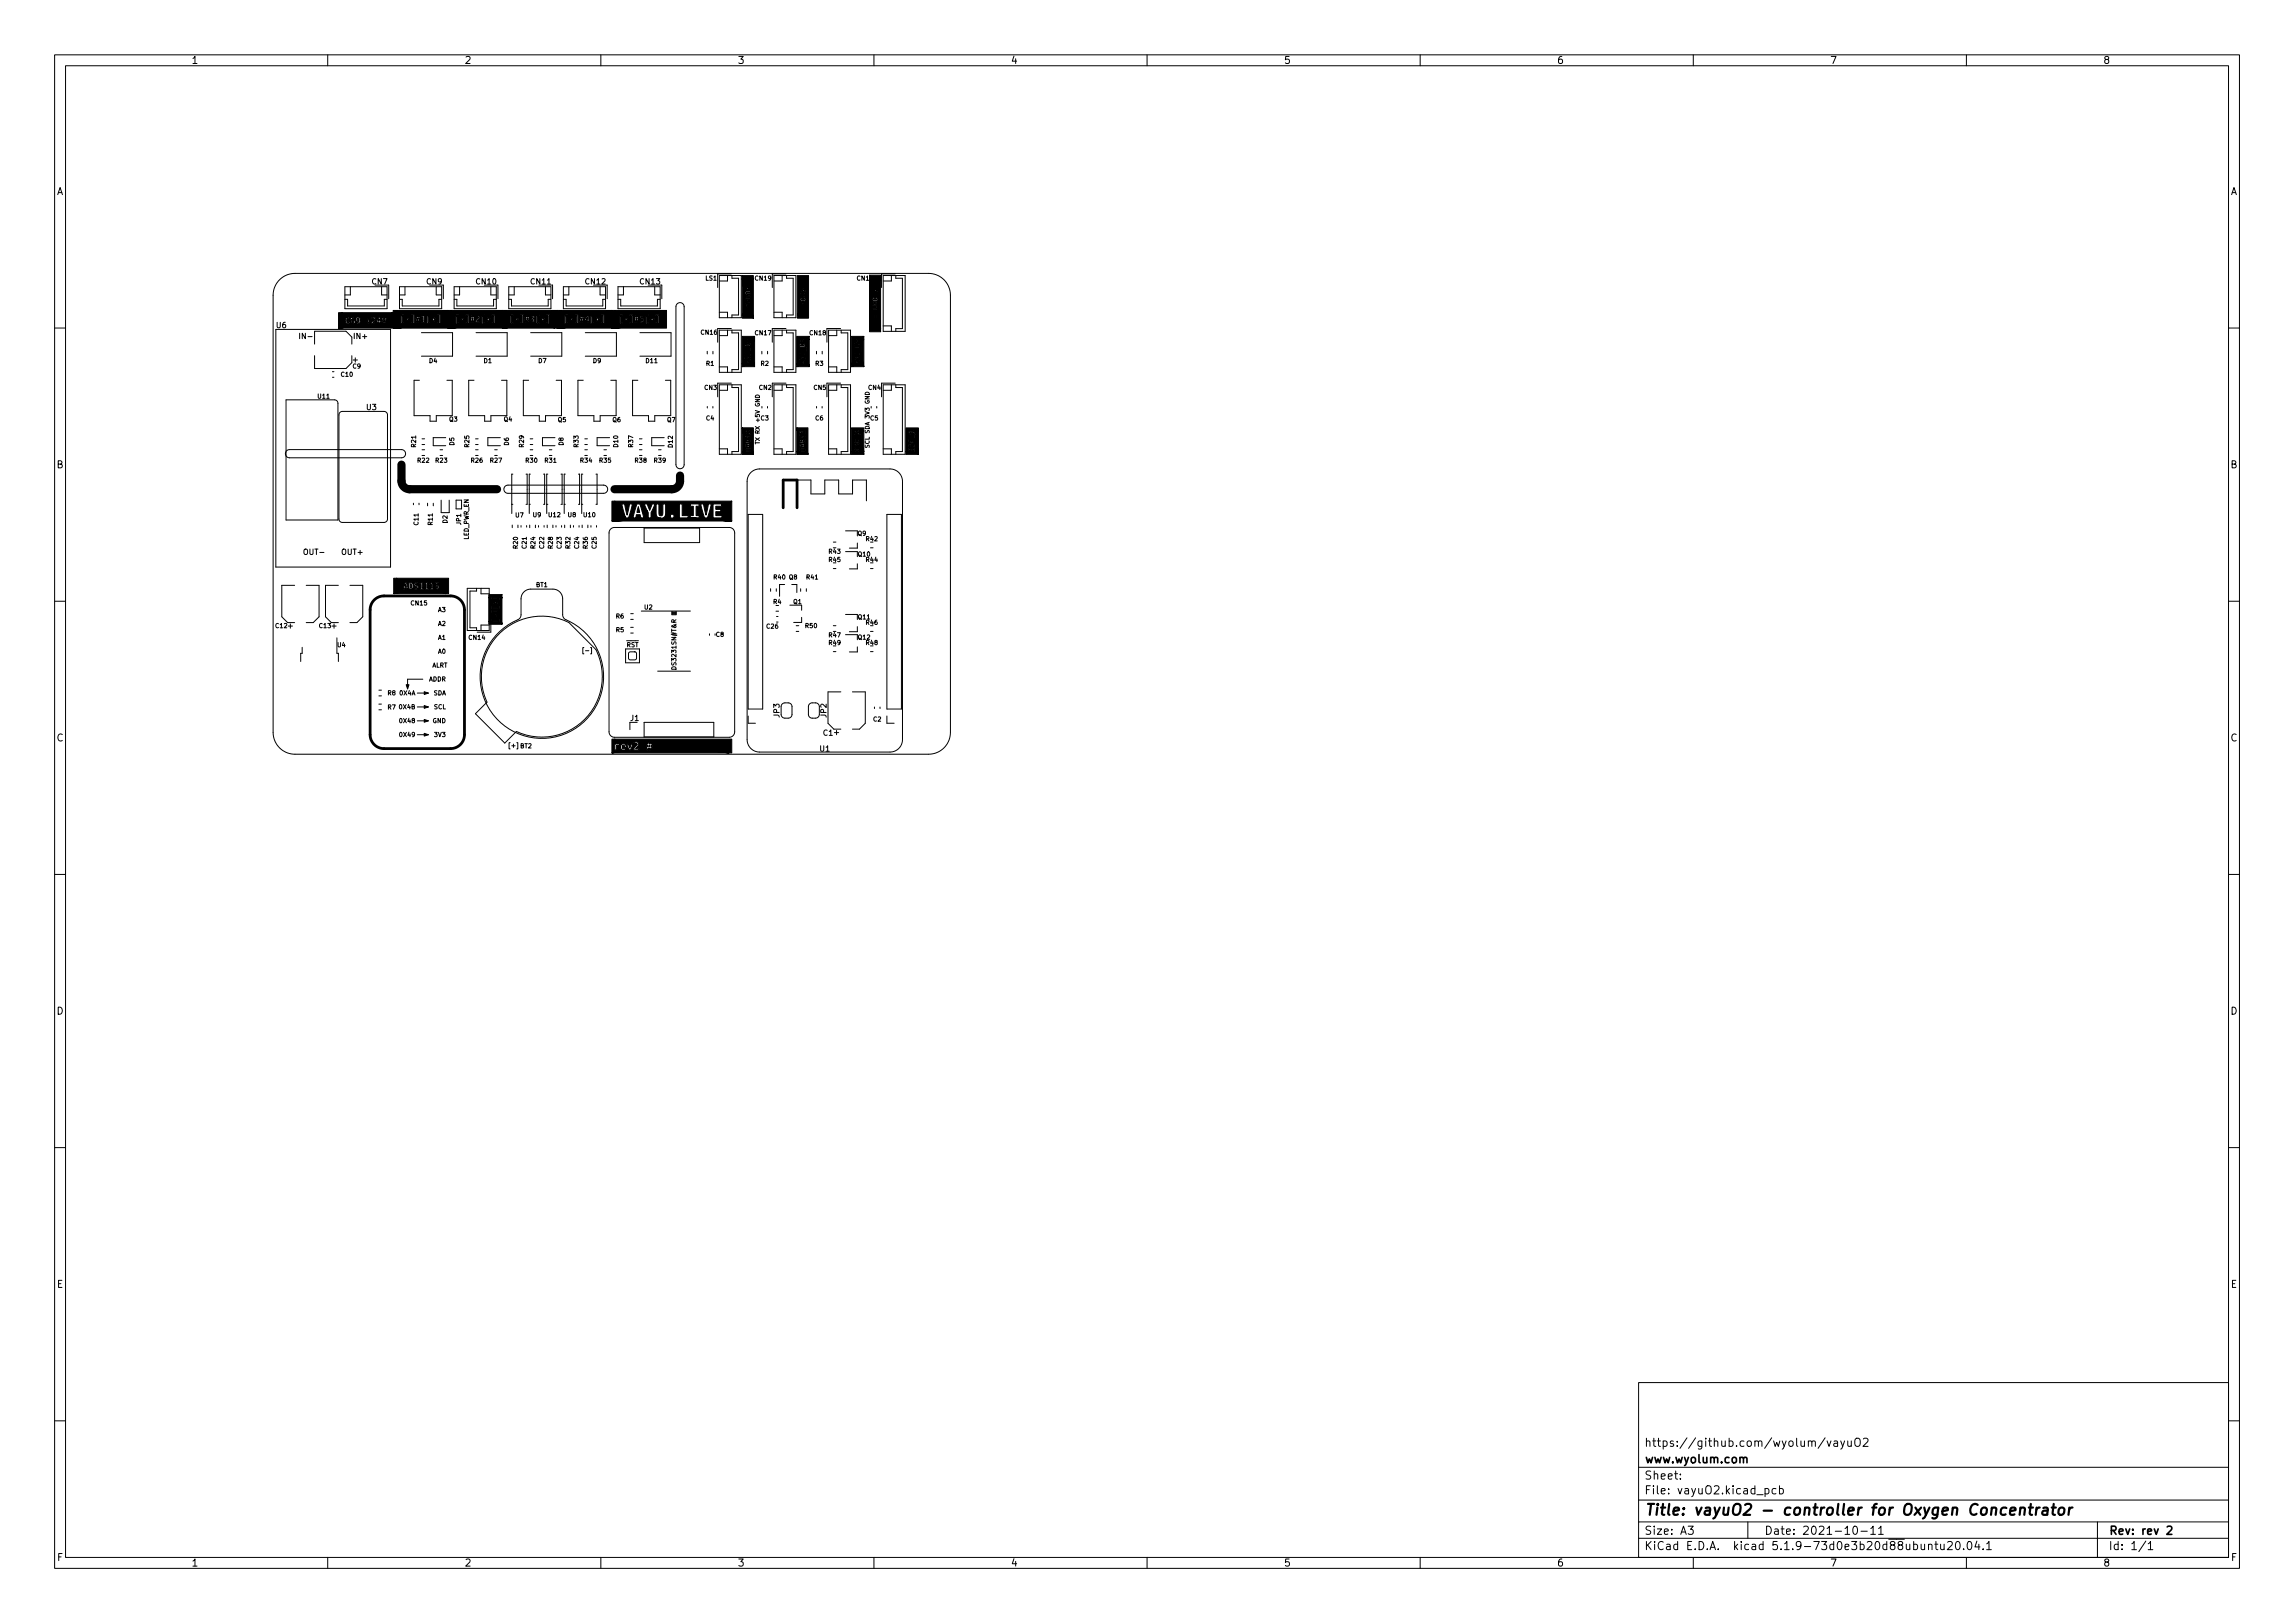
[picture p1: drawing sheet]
<svg xmlns="http://www.w3.org/2000/svg" width="420mm" height="297mm" viewBox="0 0 420 297" stroke-linecap="round" stroke-linejoin="round" font-family="sans-serif">
<defs><g id="words">
<text font-size="2.8" x="301" y="277.3">Title: vayuO2 - controller for Oxygen Concentrator</text>
<g font-size="2.1">
<text x="301" y="267.8">www.wyolum.com</text>
<text x="301" y="264.8">https://github.com/wyolum/vayuO2</text>
<text x="301" y="273.5">File: vayuO2.kicad_pcb</text>
<text x="301" y="270.8">Sheet:</text>
<text x="301" y="280.9">Size: A3</text>
<text x="323" y="280.9">Date: 2021-10-11</text>
<text x="386" y="280.9">Rev: rev 2</text>
<text x="301" y="283.7">KiCad E.D.A. kicad 5.1.9-73d0e3b20d88ubuntu20.04.1</text>
<text x="386" y="283.7">Id: 1/1</text>
</g>
<g font-size="1.8">
<text x="35" y="11.7">1</text>
<text x="85" y="11.7">2</text>
<text x="135" y="11.7">3</text>
<text x="185" y="11.7">4</text>
<text x="235" y="11.7">5</text>
<text x="285" y="11.7">6</text>
<text x="335" y="11.7">7</text>
<text x="385" y="11.7">8</text>
<text x="10.3" y="35.7">A</text>
<text x="408.3" y="35.7">A</text>
<text x="10.3" y="85.7">B</text>
<text x="408.3" y="85.7">B</text>
<text x="10.3" y="135.7">C</text>
<text x="408.3" y="135.7">C</text>
<text x="10.3" y="185.7">D</text>
<text x="408.3" y="185.7">D</text>
<text x="10.4" y="235.7">E</text>
<text x="408.4" y="235.7">E</text>
<text x="10.4" y="285.7">F</text>
<text x="35" y="286.7">1</text>
<text x="85" y="286.7">2</text>
<text x="135" y="286.7">3</text>
<text x="185" y="286.7">4</text>
<text x="235" y="286.7">5</text>
<text x="285" y="286.7">6</text>
<text x="335" y="286.7">7</text>
<text x="385" y="286.7">8</text>
<text x="408.4" y="285.7">F</text>
</g>
<g font-size="1.4">
<text x="68.1" y="52">CN7</text>
<text x="78.1" y="52">CN9</text>
<text x="87.2" y="52">CN10</text>
<text x="97.2" y="52">CN11</text>
<text x="107.2" y="52">CN12</text>
<text x="117.2" y="52">CN13</text>
<text x="50.6" y="60">U6</text>
<text x="55.1" y="62">IN-</text>
<text x="64.9" y="62">IN+</text>
<text x="67.1" y="75">U3</text>
<text x="55.8" y="101.5">OUT-</text>
<text x="62.6" y="101.5">OUT+</text>
<text x="115.4" y="131.9">J1</text>
<text x="142.7" y="131.3" transform="rotate(-90 142.7 131.3)">JP3</text>
<text x="151.3" y="131.3" transform="rotate(-90 151.3 131.3)">JP2</text>
<text x="150.1" y="137.5">U1</text>
<text x="150.7" y="134.6">C1</text>
</g>
<g font-size="1.1">
<text x="129.2" y="51.3">LS1</text>
<text x="138.3" y="51.3">CN19</text>
<text x="156.9" y="51.3">CN1</text>
<text x="128.4" y="61.2">CN16</text>
<text x="138.3" y="61.3">CN17</text>
<text x="148.3" y="61.3">CN18</text>
<text x="62.5" y="68.9">C10</text>
<text x="64.6" y="67.4">C9</text>
<text x="78.6" y="66.4">D4</text>
<text x="88.6" y="66.4">D1</text>
<text x="98.6" y="66.4">D7</text>
<text x="108.6" y="66.4">D9</text>
<text x="118.3" y="66.4">D11</text>
<text x="129" y="71.3">CN3</text>
<text x="129.3" y="66.9">R1</text>
<text x="139" y="71.3">CN2</text>
<text x="139.3" y="66.9">R2</text>
<text x="149" y="71.3">CN5</text>
<text x="149.3" y="66.9">R3</text>
<text x="159" y="71.3">CN4</text>
<text x="58.2" y="72.9">U11</text>
<text x="82.3" y="77.1">Q3</text>
<text x="92.3" y="77.1">Q4</text>
<text x="102.2" y="77.2">Q5</text>
<text x="112.2" y="77.2">Q6</text>
<text x="122.2" y="77.2">Q7</text>
<text x="129.3" y="76.9">C4</text>
<text x="139.3" y="76.9">C3</text>
<text x="149.3" y="76.9">C6</text>
<text x="159.3" y="76.9">C5</text>
<text x="76.1" y="81.8" transform="rotate(-90 76.1 81.8)">R21</text>
<text x="83.1" y="81.5" transform="rotate(-90 83.1 81.5)">D5</text>
<text x="85.9" y="81.8" transform="rotate(-90 85.9 81.8)">R25</text>
<text x="93.1" y="81.5" transform="rotate(-90 93.1 81.5)">D6</text>
<text x="95.9" y="81.8" transform="rotate(-90 95.9 81.8)">R29</text>
<text x="103.1" y="81.5" transform="rotate(-90 103.1 81.5)">D8</text>
<text x="105.9" y="81.8" transform="rotate(-90 105.9 81.8)">R33</text>
<text x="113.1" y="81.8" transform="rotate(-90 113.1 81.8)">D10</text>
<text x="115.9" y="81.8" transform="rotate(-90 115.9 81.8)">R37</text>
<text x="123.2" y="81.9" transform="rotate(-90 123.2 81.9)">D12</text>
<text x="139.1" y="80.7" transform="rotate(-90 139.1 80.7)">TX RX +5V GND</text>
<text x="159.2" y="81.6" transform="rotate(-90 159.2 81.6)">SCL SDA 3V3 GND</text>
<text x="76.5" y="84.7">R22</text>
<text x="79.8" y="84.7">R23</text>
<text x="86.3" y="84.7">R26</text>
<text x="89.8" y="84.7">R27</text>
<text x="96.3" y="84.7">R30</text>
<text x="99.8" y="84.7">R31</text>
<text x="106.3" y="84.7">R34</text>
<text x="109.8" y="84.7">R35</text>
<text x="116.3" y="84.7">R38</text>
<text x="119.8" y="84.7">R39</text>
<text x="81.9" y="95.7" transform="rotate(-90 81.9 95.7)">D2</text>
<text x="94.4" y="94.7">U7</text>
<text x="97.6" y="94.6">U9</text>
<text x="100.5" y="94.6">U12</text>
<text x="104" y="94.6">U8</text>
<text x="106.9" y="94.6">U10</text>
<text x="76.6" y="96.1" transform="rotate(-90 76.6 96.1)">C11</text>
<text x="79.2" y="96.1" transform="rotate(-90 79.2 96.1)">R11</text>
<text x="84.4" y="96" transform="rotate(-90 84.4 96)">JP1</text>
<text x="85.8" y="98.8" transform="rotate(-90 85.8 98.8)">LED_PWR_EN</text>
<text x="94.8" y="100.4" transform="rotate(-90 94.8 100.4)">R20</text>
<text x="96.4" y="100.4" transform="rotate(-90 96.4 100.4)">C21</text>
<text x="98" y="100.4" transform="rotate(-90 98 100.4)">R24</text>
<text x="99.6" y="100.4" transform="rotate(-90 99.6 100.4)">C22</text>
<text x="101.2" y="100.4" transform="rotate(-90 101.2 100.4)">R28</text>
<text x="102.8" y="100.4" transform="rotate(-90 102.8 100.4)">C23</text>
<text x="104.4" y="100.4" transform="rotate(-90 104.4 100.4)">R32</text>
<text x="106" y="100.4" transform="rotate(-90 106 100.4)">C24</text>
<text x="107.6" y="100.4" transform="rotate(-90 107.6 100.4)">R36</text>
<text x="109.2" y="100.4" transform="rotate(-90 109.2 100.4)">C25</text>
<text x="151.8" y="101.3">R43</text>
<text x="157.1" y="98">Q9</text>
<text x="157.1" y="101.8">Q10</text>
<text x="158.6" y="99">R42</text>
<text x="98.1" y="107.4">BT1</text>
<text x="141.7" y="106">R40 Q8</text>
<text x="147.7" y="106">R41</text>
<text x="151.8" y="102.8">R45</text>
<text x="158.6" y="102.8">R44</text>
<text x="75.3" y="110.8">CN15</text>
<text x="80.3" y="112">A3</text>
<text x="112.8" y="113.2">R6</text>
<text x="118" y="111.5">U2</text>
<text x="141.6" y="110.5">R4</text>
<text x="145.3" y="110.5">Q1</text>
<text x="157.1" y="113.3">Q11</text>
<text x="50.5" y="114.9">C12</text>
<text x="58.5" y="114.9">C13</text>
<text x="61.8" y="118.4">U4</text>
<text x="80.3" y="114.5">A2</text>
<text x="80.3" y="117.1">A1</text>
<text x="80.3" y="119.6">A0</text>
<text x="85.9" y="117.1">CN14</text>
<text x="106.9" y="119.4">[-]</text>
<text x="112.8" y="115.7">R5</text>
<text x="114.7" y="118.4">RST</text>
<text x="131.1" y="116.5">C8</text>
<text x="140.4" y="115">C26</text>
<text x="147.5" y="114.9">R50</text>
<text x="151.8" y="118">R49</text>
<text x="151.8" y="116.6">R47</text>
<text x="157.1" y="117">Q12</text>
<text x="158.6" y="118">R48</text>
<text x="158.6" y="114.3">R46</text>
<text x="78.5" y="124.7">ADDR</text>
<text x="79" y="122.2">ALRT</text>
<text x="123.8" y="122.2" transform="rotate(-90 123.8 122.2)">DS3231SN#T&amp;R</text>
<text x="71" y="127.2">R8</text>
<text x="71" y="129.8">R7</text>
<text x="73.4" y="127.2">0X4A</text>
<text x="73.4" y="129.8">0X4B</text>
<text x="79.4" y="127.2">SDA</text>
<text x="79.5" y="129.8">SCL</text>
<text x="73.5" y="132.3">0X48</text>
<text x="73.5" y="134.9">0X49</text>
<text x="79.3" y="132.3">GND</text>
<text x="79.7" y="134.9">3V3</text>
<text x="93.3" y="136.8">[+] BT2</text>
<text x="159.9" y="132">C2</text>
</g>
</g></defs>
<g fill="none" stroke="#000" stroke-width=".18">
<path d="M10 10h400v277h-400zM12 12h396v273h-396zM60 10v2M110 10v2M160 10v2M210 10v2M260 10v2M310 10v2M360 10v2M51.2 51.2a4 4 0 0 1 2.8-1.2h116a4 4 0 0 1 4 4v80a4 4 0 0 1-4 4h-116a4 4 0 0 1-4-4v-80a4 4 0 0 1 1.2-2.8zM63.1 54.8h.5v1.2h6.8v-1.2h.5M63.1 52.5h7.8v4h-7.8z"/>
<path d="M64.1 52.5v1.5h-1M68.7 52.2h2.5v2.5M69.9 52.5v1.5h1M73.1 54.8h.5v1.2h6.8v-1.2h.5M73.1 52.5h7.8v4h-7.8zM74.1 52.5v1.5h-1M78.7 52.2h2.5v2.5M79.9 52.5v1.5h1M83.1 54.8h.5v1.2h6.8v-1.2h.5M83.1 52.5h7.8v4h-7.8zM84.1 52.5v1.5h-1M88.7 52.2h2.5v2.5"/>
<path d="M89.9 52.5v1.5h1M93.1 54.8h.5v1.2h6.8v-1.2h.5M93.1 52.5h7.8v4h-7.8zM94.1 52.5v1.5h-1M98.7 52.2h2.5v2.5M99.9 52.5v1.5h1M103.1 54.8h.5v1.2h6.8v-1.2h.5M103.1 52.5h7.8v4h-7.8zM104.1 52.5v1.5h-1M108.7 52.2h2.5v2.5M109.9 52.5v1.5h1M113.1 54.8h.5v1.2h6.8v-1.2h.5"/>
<path d="M113.1 52.5h7.8v4h-7.8zM114.1 52.5v1.5h-1M118.7 52.2h2.5v2.5M119.9 52.5v1.5h1M124 55.6a.75 .75 0 0 1 .8-.2 .75 .75 0 0 1 .4 .7v28.9a.75 .75 0 0 1-.7 .8 .75 .75 0 0 1-.7-.8v-28.9zM131.7 57.1h1.5v1M131.7 50.4h4v7.7h-4zM133.2 50.4v1h-1.5M133.9 50.1h-2.5v2.5M134 50.4v.5h1.2v6.7h-1.2v.5M141.7 57.1h1.5v1M141.7 50.4h4v7.7h-4z"/>
<path d="M143.2 50.4v1h-1.5M143.9 50.1h-2.5v2.5M144 50.4v.5h1.2v6.7h-1.2v.5M161.7 50.4h4v10.2h-4zM161.7 59.6h1.5v1M163.2 50.4v1h-1.5M163.9 50.1h-2.5v2.5M164 50.4v.5h1.2v9.2h-1.2v.5M10 60h2M50.5 60.3h21v43.5h-21zM52.4 73.2h8.8a.63 .63 0 0 1 .7 .6v21.4h-9.5zM57.6 63v-2.4h5.7l1.1 1.1v1.3"/>
<path d="M57.6 65.1v2.3h5.7l1.1-1v-1.3M60.9 68h.2M60.9 69h.2M62.2 75.5l.5-.2h7.6a.63 .63 0 0 1 .6 .6v19.1a.63 .63 0 0 1-.6 .6h-7.6a.64 .64 0 0 1-.7-.6v-19.1zM64.7 65.9h.7M65 65.5v.8M76.8 69.6h-1v6.5h2.9v1h1.2v-1h2.9v-6.5h-1M77.1 60.9h5.7v4.3h-5.7M86.8 69.6h-1v6.5h2.9v1h1.2v-1h2.9v-6.5h-1M87.1 60.9h5.7v4.3h-5.7M96.8 69.6h-1v6.5h2.9v1h1.2v-1h2.9v-6.5h-1M97.1 60.9h5.7v4.3h-5.7"/>
<path d="M106.8 69.6h-1v6.5h2.9v1h1.2v-1h2.9v-6.5h-1M107.1 60.9h5.7v4.3h-5.7M116.8 69.6h-1v6.5h2.9v1h1.2v-1h2.9v-6.5h-1M117.1 60.9h5.7v4.3h-5.7M129.5 64.3v.5M129.5 74.4v.3M130.5 74.4v.3M130.5 64.3v.5M131.7 67.1h1.5v1M131.7 60.4h4v7.7h-4zM131.7 70.4h4v12.7h-4zM133.2 60.4v1h-1.5"/>
<path d="M133.2 70.4v1h-1.5M133.9 60.1h-2.5v2.5M133.9 70.1h-2.5v2.5M134 60.4v.5h1.2v6.7h-1.2v.5M134 70.4v.5h1.2v11.7h-1.2v.5M138.4 72.4a.4 .4 0 0 1 .4-.1 .4 .4 0 0 1 .2 .4h-.7zM139.5 64.3v.5M139.5 74.4v.3M140.5 74.4v.3M140.5 64.3v.5M141.7 70.4h4v12.7h-4zM141.7 67.1h1.5v1"/>
<path d="M141.7 60.4h4v7.7h-4zM143.2 70.4v1h-1.5M143.2 60.4v1h-1.5M143.9 70.1h-2.5v2.5M143.9 60.1h-2.5v2.5M144 70.4v.5h1.2v11.7h-1.2v.5M144 60.4v.5h1.2v6.7h-1.2v.5M149.5 64.3v.5M149.5 74.4v.3M150.5 74.4v.3M150.5 64.3v.5M151.7 70.4h4v12.7h-4z"/>
<path d="M151.7 67.1h1.5v1M151.7 60.4h4v7.7h-4zM153.2 70.4v1h-1.5M153.2 60.4v1h-1.5M153.9 70.1h-2.5v2.5M153.9 60.1h-2.5v2.5M154 70.4v.5h1.2v11.7h-1.2v.5M154 60.4v.5h1.2v6.7h-1.2v.5M160.5 74.4v.3M161.7 70.4h4v12.7h-4zM163.2 70.4v1h-1.5M163.9 70.1h-2.5v2.5"/>
<path d="M164 70.4v.5h1.2v11.7h-1.2v.5M408 60h2M52.5 82.5l.5-.2h20.5a.75 .75 0 0 1 .8 .7 .75 .75 0 0 1-.8 .8h-20.5a.75 .75 0 0 1-.7-.5 .75 .75 0 0 1 .2-.8zM75.7 92.1v.3M76.7 92.1v.3M77.3 82.3h.4M77.3 83.4h.4M77.3 80.3h.4M77.3 81.4h.4M78.3 92.1v.5M79.3 92.1v.5M80.6 82.3h.4"/>
<path d="M80.6 83.4h.4M80.8 91.5v2.3h1.4v-2.3M81.6 80.1h-2.3v1.5h2.3M83.5 91.5h1v1.6h-1zM87.1 82.3h.4M87.1 83.4h.4M87.1 80.3h.4M87.1 81.4h.4M90.6 82.3h.4M90.6 83.4h.4M91.6 80.1h-2.3v1.5h2.3M92.5 89l.5-.2h17.5a.75 .75 0 0 1 .7 .7 .75 .75 0 0 1-.7 .8h-17.5a.75 .75 0 0 1-.7-.5 .75 .75 0 0 1 .2-.8z"/>
<path d="M93.7 92.3h.2M93.8 96.1v.5M93.9 86.8h-.2v7.2M94.8 96.1v.5M95.4 96.2v.3M96.3 86.8h.2v5.5h-.2M96.4 96.2v.3M96.9 92.3h.2M97 96.1v.5M97.1 82.3h.4M97.1 83.4h.4M97.1 80.3h.4"/>
<path d="M97.1 81.4h.4M97.1 86.8h-.2v7.2M98 96.1v.5M98.6 96.2v.3M99.5 86.8h.2v5.5h-.2M99.6 96.2v.3M100.1 92.3h.2M100.2 96.1v.5M100.3 86.8h-.2v7.2M100.6 82.3h.4M100.6 83.4h.4M101.2 96.1v.5"/>
<path d="M101.6 80.1h-2.3v1.5h2.3M101.8 96.2v.3M102.7 86.8h.2v5.5h-.2M102.8 96.2v.3M103.3 92.3h.2M103.4 96.1v.5M103.5 86.8h-.2v7.2M104.4 96.1v.5M105 96.2v.3M105.9 86.8h.2v5.5h-.2M106 96.2v.3M106.5 92.3h.2"/>
<path d="M106.6 96.1v.5M106.7 86.8h-.2v7.2M107.1 82.3h.4M107.1 83.4h.4M107.1 80.3h.4M107.1 81.4h.4M107.6 96.1v.5M108.2 96.2v.3M109.1 86.8h.2v5.5h-.2M109.2 96.2v.3M110.6 82.3h.4M110.6 83.4h.4"/>
<path d="M111.6 80.1h-2.3v1.5h2.3M111.8 96.8l.7-.3h21a1 1 0 0 1 1 1v36.4a1 1 0 0 1-1 1h-21a1 1 0 0 1-1-1v-36.4zM117.1 82.3h.4M117.1 83.4h.4M117.1 80.3h.4M117.1 81.4h.4M117.9 96.6h10.2v2.7h-10.2zM120.6 82.3h.4M120.6 83.4h.4M121.6 80.1h-2.3v1.5h2.3M131.7 82.1h1.5v1M137 94.1h2.6v35.7h-2.6z"/>
<path d="M137.4 86.5a2.29 2.29 0 0 1 1.7-.7h23.8a2.29 2.29 0 0 1 2.3 2.3v47.3a2.29 2.29 0 0 1-2.3 2.2h-23.8a2.29 2.29 0 0 1-2.3-2.2v-47.3a2.29 2.29 0 0 1 .6-1.6zM138.3 80.8v.5M141.7 82.1h1.5v1M145.9 87.9h2.6v2.5h2.5v-2.5h2.5v2.5h2.6v-2.5h2.5v3.8M151.7 82.1h1.5v1M152.6 99.2h.4M154.8 97.2h2.2M157 99.4v.9h-1.5M161.7 82.1h1.5v1M162.4 94.1h2.6v35.7h-2.6zM10 110h2M52.8 114.6h.7"/>
<path d="M53.2 114.2v.8M53.9 107.1h-2.3v5.8l1.1 1h1.2M55.3 118.5v1.1h-.3v1.5M56.1 107.1h2.3v5.8l-1.1 1h-1.2M60.8 114.6h.7M61.2 114.2v.8M61.7 116.7v2.9h.3v1.5M61.9 107.1h-2.3v5.8l1.1 1h1.2M64.1 107.1h2.3v5.8l-1.1 1h-1.2M85.5 107.7h4.1v7.7h-4.1zM87.3 107.7v.5h-1.3v6.7h1.3v.5M88.1 107.7v1h1.5"/>
<path d="M89.6 114.4h-1.5v1M89.9 113.2v2.5h-2.5M91.6 115.8a11.1 11.1 0 0 1 12.5-1.9l5 5a11.1 11.1 0 0 1-2 12.7 11.1 11.1 0 0 1-12.6 2.3l-2.1 2.1-5.4-5.4 2.2-2.1a11.1 11.1 0 0 1 2.4-12.7zM95.9 108.3l.5-.3 .6-.2h4.2a1.78 1.78 0 0 1 1.8 1.8v3l.2 .6a12.8 12.8 0 0 1 6.8 7.1 11.3 11.3 0 0 1-7.2 14.2 11.3 11.3 0 0 1-14.3-6.8 11.3 11.3 0 0 1 6.6-14.5l.3-.6v-3.3zM114.5 118.8h2.6v2.5h-2.6zM115.2 119.4l.2-.1 1 .1 .1 .2-.1 1.1-.2 .1-1-.1-.1-.3zM115.5 113.4h.4M115.5 112.3h.4M115.5 115.9h.4M115.5 114.8h.4M117.4 111.8h9M123 111.9v.6h.8v-.6"/>
<path d="M123 112.4h.8M123 112.1h.8M123 112h.8M123 112.3h.8M129.9 116v.3M141.1 107.7v.5M142.1 111.9h.4M142.1 107.7v.5M142.2 112.8h.2M143.6 107h-.9v2.1M144.6 110.8h2.2v.9M144.9 107h1v1.4"/>
<path d="M145.8 114.5h.4M145.8 115.6h.4M146.6 107.7v.5M146.8 113v.9h-1.5M147.6 107.7v.5M152.6 119.3h.4M152.6 114.5h.4M152.6 104.1h.4M154.8 116.2h2.2M154.8 112.5h2.2M154.8 101h2.2M157 118.4v.9h-1.5"/>
<path d="M157 103.2v.9h-1.5M157 114.7v.9h-1.5M159.4 119.3h.4M159.4 115.6h.4M159.4 104.1h.4M159.4 100.3h.4M408 110h2M69.4 127.4h.4M69.4 126.3h.4M69.4 129.9h.4M69.4 128.9h.4M73.2 131.6l.1-.1a.39 .39 0 0 1 .3 .4 .39 .39 0 0 1-.3 .4l-.2-.3z"/>
<path d="M73.2 134.1l.1-.1a.39 .39 0 0 1 .3 .4 .39 .39 0 0 1-.3 .4l-.2-.3zM76.4 134.5h2M76.4 131.9h2M76.4 129.4h2M76.4 126.8h2M77.4 124.3h-2.8v1.8M115.3 132.2v1.3M117.9 132.2h12.8v2.7h-12.8zM120.4 122.8h6M137 131v1.4h1.3M143 129.3a.7 .7 0 0 1 .7-.7h.6a.7 .7 0 0 1 .7 .7v1.4a.7 .7 0 0 1-.7 .7h-.6a.7 .7 0 0 1-.7-.7M150 129.3a.7 .7 0 0 0-.7-.7h-.6a.7 .7 0 0 0-.7 .7v1.4a.7 .7 0 0 0 .7 .7h.6a.7 .7 0 0 0 .7-.7"/>
<path d="M152.8 134.1h.7M153.2 133.7v.8M153.9 126.6h-2.3v5.8l1.1 1h1.2M156.1 126.6h2.3v5.8l-1.1 1h-1.2M160.1 129.4v.3M161.1 129.4v.3M162.4 131v1.4h1.3M10 160h2M408 160h2M10 210h2M408 210h2M300 253h108v32h-108z"/>
<path d="M10 260h2M300 278.5h108M300 274.5h108M300 268.5h108M307.6 270.6v.1M307.6 269.8v.1M309.1 279.3h.9l-.5 .6 .4 .1v.7l-.2 .1h-.4l-.2-.1M320 278.5v3M323.1 272.5l.5-.1 .2 .3v.4l-.1 .2h-.6M325.1 272.5l-.4-.1-.3 .3v.4l.2 .2h.5M325.8 272.5l.4-.1 .3 .3v.4l-.2 .2h-.5M325.8 271.9v1.5"/>
<path d="M334.1 263.1l-1.3 2M334.5 263.7l.4 1 .3-1M335.8 263.8h.5l.1 .9M336.4 264.1h-.5a.29 .29 0 0 0-.2 .3 .29 .29 0 0 0 .2 .3l.5-.1M337 263.7l.4 1M337.7 263.7l-.5 1.4-.2 .1M338.3 263.7l.1 .9 .3 .1 .2-.1M338.9 263.7v1M339.4 279.4l.2-.1a.8 .8 0 0 1 .5 .8 .8 .8 0 0 1-.5 .7 1 1 0 0 1-.2-1.4zM339.8 263.3a.5 .5 0 0 1 .5 0 .5 .5 0 0 1 .3 .4v.5a.5 .5 0 0 1-.5 .5 .5 .5 0 0 1-.5-.5v-.5zM341.1 263.4l.6-.2 .2 .2 .1 .2-.9 1.1h.9M342.5 279.7l.4-.4v1.5"/>
<path d="M343.9 279.7l.5-.4v1.5M384 278.5v6.5M408 260h2M60 285v2M110 285v2M160 285v2M210 285v2M260 285v2M300 281.5h108M310 285v2M340.7 280.2h1.2M342.5 280.8h.8"/>
<path d="M343.9 280.8h.9M353.1 282.8l.2-.2 .3 .1 .1 .9M353.1 282.6v1M354.2 282.6h.6M354.4 282.1v1.3l.4 .2M355.3 282.6v.9l.4 .1 .2-.1M355.9 282.6v1M356.6 282.3l.5-.2 .3 .2v.2l-.9 1.1h.9M358.2 282.2l.2-.1a.8 .8 0 0 1 .5 .8 .8 .8 0 0 1-.5 .7 1 1 0 0 1-.2-1.4zM359.5 283.5v.1M360 285v2M360.3 282.2l.2-.1a.8 .8 0 0 1 .5 .8 .8 .8 0 0 1-.5 .7 1 1 0 0 1-.2-1.4z"/>
<path d="M361.9 282l-.3 1.1h.9M362.3 282.6v1M363.1 283.5v.1M363.7 282.5l.4-.4v1.5M363.7 283.6h.9M392.8 282l-1.2 2M393.3 282.5l.4-.4v1.5M393.3 283.6h.8"/>
</g>
<path d="M319.2 266.9l.2-.2 .4 .1v.9M396.8 279.5l.5-.2 .2 .2 .1 .2-.9 1.1h.9" fill="none" stroke="#000" stroke-width=".3"/>
<g fill="none" stroke="#000" stroke-width=".4">
<path d="M368 276.6l1-.2-.1-.4-.1-.1-.6 .1-.2 1 .2 .2 .6-.1M369.9 276.1a.49 .49 0 0 1 .8 .1l-.1 1M369.9 275.9l-.2 1.3M371.4 275.9h.8M371.8 275.2l-.2 1.8 .1 .1 .3 .1M372.9 275.9l-.2 1.3M373.4 275.9l-.4 .1-.2 .3M374.1 276l.2-.1 .5 .1v1.2M374.9 276.4l-.7 .1a.4 .4 0 0 0-.3 .3 .4 .4 0 0 0 .2 .4l.7-.1M375.6 275.9h.8M376 275.2l-.2 1.8v.1l.4 .1M377 276.1a.52 .52 0 0 1 .5-.2 .52 .52 0 0 1 .5 .4l-.1 .6a.55 .55 0 0 1-.5 .4 .55 .55 0 0 1-.6-.4z"/>
<path d="M378.9 275.9l-.2 1.3M379.4 275.9l-.4 .1-.2 .3"/>
</g>
<path d="M73.5 85v3a1.5 1.5 0 0 0 1.5 1.5h16M124.5 87v1a1.5 1.5 0 0 1-1.5 1.5h-10.5" fill="none" stroke="#000" stroke-width="1.5"/>
<g fill="#000" stroke="#000" stroke-width=".18">
<path d="M62 57.2h.5l1 .9a.63 .63 0 0 0-.3 .8 .63 .63 0 0 0 .9 .3v-.6l.1 .6h.2v-.8l.4 .8h.2v-1.2l.2 1.2a.56 .56 0 0 0 .8-.6h1.1v.2h.3v.4h.2v-.4h.3v-.2h-.3l.9-.1-.4 .4-.1 .3h.8v-.2h-.5l.1-.1a.44 .44 0 0 0 .3-.5 .44 .44 0 0 0-.4-.4l-.3 .2 .1 .1h.4v.2l-.9 .1v-.3h-.2v.3h-1.4a.55 .55 0 0 0-.8-.5v1.1l-.2-1.2h-.2v.8l-.4-.8h-.2v1.2l-.1-.6h-.3v.4a.39 .39 0 0 1-.3-.4 .39 .39 0 0 1 .5-.3l.1-.2h-.6l-1-.9h9.5l-2.5 .8-.6 .8v.1h.5v.3h.3v-.3h.1v-.1h-.1v-.8l2.3-.8v2.8h-10l8.4-.8 .4-1.2h-.3l-.2 1-.2-1h-.2l.3 1.2-8.2 .8zM65.4 58.2a.4 .4 0 0 1 .3 .4 .4 .4 0 0 1-.3 .4zM69.4 58.3v.5h-.2zM72 56.8h.5l.9 .8v1.7h.5v-.2h-.3v-1.3l.8 .5v.3h.5v-.3h-.5l-.8-.5h.3v-.2h-.5l-.9-.8h9.5l-5.6 1-.1 .3h-.2v.1h.2l-.1 .3h-.1v.4h.2l.1-.2h.1v.2h.2v-.2h.3v-.2h-.2v-.3l.6 .6h-.2v.1h.7v-.1h-.3v-1l-.5 .2 .1 .2 .2-.1v.7l-.6-.6h.2v-.1h-.2l.1-.3 1.3-.2v1.7h.5v-.2h-.3v-1.3l.6 .5v.2h.3v.4h.2v-.4h.3v-.2h-.3v-.3h-.2v.3h-.3l-.6-.5h.3v-.2l-2 .2v.3h-.2l.1-.3 5.4-1v3.3h-9.5l8.1-.8v-1.7h-.5v.2h.3v1.3h-.3v.2h.5l-8.6 .8 3.8-.8v-1.7h-.5v.2h.3v1.3h-.3v.2h.5l-3.8 .8zM76.5 58.2h.1v.3h-.2zM82 56.8h.5l.9 .8v1.7h.5v-.2h-.3v-1.3l.8 .5v.3h.5v-.3h-.5l-.8-.5h.3v-.2h-.5l-.9-.8h9.5l-5.6 1-.1 .3h-.2v.1h.2l-.1 .3h-.1v.4h.2l.1-.2h.1v.2h.2v-.2h.3v-.2h-.2l.2-.4h.6l-.4 .5-.1 .3h.8v-.1h-.5v-.2a.44 .44 0 0 0 .4-.5 .44 .44 0 0 0-.4-.4l-.3 .2 .1 .2 .2-.2 .2 .2h-.8l.1-.3 1.3-.2v1.7h.5v-.2h-.3v-1.3l.6 .5v.2h.3v.4h.2v-.4h.3v-.2h-.3v-.3h-.2v.3h-.3l-.6-.5h.3v-.2l-2 .2v.3h-.2l.1-.3 5.4-1v3.3h-9.5l8.1-.8v-1.7h-.5v.2h.3v1.3h-.3v.2h.5l-8.6 .8 3.8-.8v-1.7h-.5v.2h.3v1.3h-.3v.2h.5l-3.8 .8zM86.5 58.2h.1v.3h-.2zM92 56.8h.5l.9 .8v1.7h.5v-.2h-.3v-1.3l.8 .5v.3h.5v-.3h-.5l-.8-.5h.3v-.2h-.5l-.9-.8h9.5l-5.6 1-.1 .3h-.2v.1h.2l-.1 .3h-.1v.4h.2l.1-.2h.1v.2h.2v-.2h.3v-.2h-.2v-.3h.2v-.1h-.2l.1-.3 1.3-.2v1.7h.5v-.2h-.3v-1.3l.6 .5v.2h.3v.4h.2v-.4h.3v-.2h-.3v-.3h-.2v.3h-.3l-.6-.5h.3v-.2l-2 .2v.3h-.2l.1-.3 5.4-1v3.3h-.5l-.9-.8v-1.7h-.5v.2h.3v1.3h-.3v.2h.5l.9 .8h-9l4.9-1.1a.36 .36 0 0 0 .4-.2 .36 .36 0 0 0-.1-.5 .37 .37 0 0 0-.1-.5 .37 .37 0 0 0-.5 0l.1 .2h.3l.1 .2h-.3v.2l.2 .1a.25 .25 0 0 1 0 .3 .25 .25 0 0 1-.4-.1v.2l.3 .1-4.9 1.1h-.5l3.8-.8v-1.7h-.5v.2h.3v1.3h-.3v.2h.5l-3.8 .8zM96.5 58.2h.1v.3h-.2zM102 56.8h.5l.9 .8v1.7h.5v-.2h-.3v-1.3l.8 .5v.3h.5v-.3h-.5l-.8-.5h.3v-.2h-.5l-.9-.8h9.5l-5.6 1-.1 .3h-.2v.1h.2l-.1 .3h-.1v.4h.2l.1-.2h.1v.2h.2v-.2h.3v-.2h-.2v-.3h.2v-.1h-.2l.1-.3h.6l-.4 .9h.4v.2h.3v-.2h.1v-.2h-.1v-.7h-1.1l1.5-.2v1.7h.5v-.2h-.3v-1.3l.6 .5v.2h.3v.4h.2v-.4h.3v-.2h-.3v-.3h-.2v.3h-.3l-.6-.5h.3v-.2l-2 .2v.3h-.2l.1-.3 5.4-1v3.3h-9.5l8.1-.8v-1.7h-.5v.2h.3v1.3h-.3v.2h.5l-8.6 .8 3.8-.8v-1.7h-.5v.2h.3v1.3h-.3v.2h.5l-3.8 .8zM106.5 58.2h.1v.3h-.2zM107.5 58.1v.4h-.2z"/>
<path d="M112 56.8h.5l.9 .8v1.7h.5v-.2h-.3v-1.3l.8 .5v.3h.5v-.3h-.5l-.8-.5h.3v-.2h-.5l-.9-.8h9.5l-5.6 1-.1 .3h-.2v.1h.2l-.1 .3h-.1v.4h.2l.1-.2h.1v.2h.2v-.2h.3v-.2h-.2v-.3l.8 .4-.1 .2-.4-.1v.2a.43 .43 0 0 0 .7-.1 .43 .43 0 0 0-.4-.6v-.2h.4v-.2h-.6v.6h.3l.1 .2-.8-.4h.2v-.1h-.2l.1-.3 1.3-.2v1.7h.5v-.2h-.3v-1.3l.6 .5v.2h.3v.4h.2v-.4h.3v-.2h-.3v-.3h-.2v.3h-.3l-.6-.5h.3v-.2l-2 .2v.3h-.2l.1-.3 5.4-1v3.3h-9.5l8.1-.8v-1.7h-.5v.2h.3v1.3h-.3v.2h.5l-8.6 .8 3.8-.8v-1.7h-.5v.2h.3v1.3h-.3v.2h.5l-3.8 .8zM116.5 58.2h.1v.3h-.2zM136.6 53.5h.2v.2h-.2zM137 53.5h.2v.2h-.2zM135.9 50.4l.5 3.2a.29 .29 0 0 0 .2 .3 .29 .29 0 0 0 .3-.1 .29 .29 0 0 0 .5 0 .29 .29 0 0 0 0-.4v-.1h-1l-.5-2.9h2v.6l-1 1.5h-.1v.2h-.3v.2h.3v.2h.1v-.2h.3v-.2h-.3v-.2l1-1.5v7.2l-.6-2.7h.1v-.6h-.2v.4l-.7-.4h-.1v.6h.2v-.4l.7 .4 .6 2.7h-2v-.5l.8-1.5h.2v-.4h-.2v.4l-.8 1.5v-6.7l.5 3.6 .2 .1h.8v-.2h-.7l-.1-.1 .1-.1h.7v-.2h-.8l-.2 .3zM146 50.4h2v7.8h-2v-.5l1-1.9h.2v-.4h-.2v-.3a.4 .4 0 0 0 .5-.4 .4 .4 0 0 0-.6-.3v-.5l.3 .3 .3 .1v-.6h-.2v.4l-.3-.3v-.3h.2v-.2h.2v-.2h-.2v-.2h-.2v.2h-.3v.2h.3v.5a.32 .32 0 0 0-.5 .1 .32 .32 0 0 0 .1 .4l.2-.1-.1-.3h.2v.5a.37 .37 0 0 0-.4 .5 .37 .37 0 0 0 .5 .2v.7l-1 1.9zM146.7 54.7l.2-.1a.19 .19 0 0 1 .3 .1 .19 .19 0 0 1-.1 .2h-.3zM159.9 54.8a.36 .36 0 0 1 .4-.2 .36 .36 0 0 1 .2 .3h-.6zM135.9 61.6h2.2l-.8 .7h-.3v-.2h-.1v.2h-.3v.2h.3v.2h.1v-.2h.3v-.2l.8-.7v.5l-.7 1.4v-.6h-.2v.2h-.6v-.2h-.2v.6h.2v-.2h.6v.2h.2l.7-1.4v5l-.6-2.7h.1v-.8h-.1v.8l.6 2.7h-2.2l1.2-.5v-.4h-.2v.4l-1 .5v-.5l1.3-1v.3h.1a.42 .42 0 0 0-.2-.6v-.2h.3v-.2l-.5-.1 .5-.2v-.1l-1-.1v.2h.8l-.5 .1v.2l.5 .1h-.8v.2l.7-.1-.4 .6-.2-.1 .1-.2-.2-.1a.35 .35 0 0 0 .1 .6 .35 .35 0 0 0 .5-.4h.1l.1 .1-1.3 1zM145.9 61.6h2.2l-.8 .7h-.3v-.2h-.1v.2h-.3v.2h.3v.2h.1v-.2h.3v-.2l.8-.7v.5l-1.2 .7a.46 .46 0 0 0-.5 .7h1a.47 .47 0 0 0-.5-.7l1.2-.7v5l-.6-2.7h.1v-.8h-.1v.8l.6 2.7h-2.2l1.2-.5v-.4h-.2v.4l-1 .5v-.5l1.3-1v.3h.1a.42 .42 0 0 0-.2-.6v-.2h.3v-.2l-.5-.1 .5-.2v-.1l-1-.1v.2h.8l-.5 .1v.2l.5 .1h-.8v.2l.7-.1-.4 .6-.2-.1 .1-.2-.2-.1a.35 .35 0 0 0 .1 .6 .35 .35 0 0 0 .5-.4h.1l.1 .1-1.3 1zM146.6 63.2a.36 .36 0 0 1 .3-.2 .36 .36 0 0 1 .3 .3h-.6zM155.9 61.6h2.2l-.8 .7h-.3v-.2h-.1v.2h-.3v.2h.3v.2h.1v-.2h.3v-.2l.8-.7v.5l-1.1 .8h-.6v.2l.4 .1-.4 .1v.2l1 .1v-.2h-.8l.4-.1v-.2l-.4-.1h.8v-.2l-.4 .1 1.1-.8v5l-.6-2.7h.1v-.8h-.1v.8l.6 2.7h-2.2l1.2-.5v-.4h-.2v.4l-1 .5v-.5l1.3-1v.3h.1a.42 .42 0 0 0-.2-.6v-.2h.3v-.2l-.5-.1 .5-.2v-.1l-1-.1v.2h.8l-.5 .1v.2l.5 .1h-.8v.2l.7-.1-.4 .6-.2-.1 .1-.2-.2-.1a.35 .35 0 0 0 .1 .6 .35 .35 0 0 0 .5-.4h.1l.1 .1-1.3 1z"/>
<path d="M159.2 50.4l1 4a.46 .46 0 0 0-.5 .7h1a.47 .47 0 0 0-.5-.7l-1-4h2v.5l-.8 2h-.2v.2h-.3v.2h.3v.2h.2v-.2h.2v-.2h-.2v-.2l.8-2v9.3l-.5-4.9h-.2v.4h-.2v-.4h-.2v.4h-.2v-.4h-.2v.6h1l.5 4.8-.5-4.6h-.2v.4h-.8v.2h1v-.6l.5 4.6h-2v-.5l1-2h.2v-.4h-.2v.4l-1 2zM112 91.7h.5l2 3.1h.6l.7-2.6h-.5l-.5 2.1-.4-2.1h-.6l.7 2.6-2-3.1h21.5l-2 1.5h-1v-.5h1.1v-.5h-1.6v2.6h1.7v-.4h-1.2v-.8h1v-.4l2-1.5v3.7l-7.6-.6h1.6v-.4l1 .4h.5l.7-2.6h-.5l-.4 2.1-.5-2.1h-.5l.7 2.6-1-.4h-.6v-1.7h.6v-.5h-1.6v.5h.5v1.7h-.5v.4l7.6 .6-8-.6v-.4h-1.1v-2.2h-.5v2.6h1.6l7.5 .6h-21l8.7-.6 .4-.1 .2-.4 .9 .2 .1 .2 .3 .1 .2-.1 .1-.2-.1-.3-.2-.1-.3 .1-.1 .3-.9-.2 .1-2.1h-.5l-.1 1.9a.35 .35 0 0 1-.3 .3 .35 .35 0 0 1-.4-.3v-1.9h-.5l.1 2.2 .4 .4h.4l-9 .6 5.9-.6-.3-1.1 .9-.1 .2 .2v1h.5a2.14 2.14 0 0 1 .3-1.6l.4-1h-.5l-.5 1.2-.4-1.2h-.6l.6 1.4-.9 .1-.5-1.5h-.5l-.7 2.6h.5l.1-.6h.7l.1 .6-5.3 .6zM116.9 92.7l.2 1.1h-.5zM135.9 78.3l.5 2.7h1v-.1h-.4l.4-.3v-.2a.4 .4 0 0 1-.7 0l.7-.4v-.2h-.8v-.2h-.2v.7h.2v-.3h.8l-.9 .5-.1 .3-.5-2.5h2v.5h-.7v.4h-.1a.36 .36 0 0 0-.5-.3 .36 .36 0 0 0-.1 .5h.2l-.1-.1a.21 .21 0 0 1 .2-.2 .21 .21 0 0 1 .2 .2l.4 .2v-.7h.5v4.4l-.5-2.1-1 .3v.2l1 .3v-.2h-.2v-.3h.2l.5 1.8h-2v-.5h1.1a.34 .34 0 0 0 .4-.4 .34 .34 0 0 0-.4-.3h-.6v.2h.7l.1 .2-.8 .1v.2h-.5zM136.6 81.5l.4-.1v.2zM136.6 80.7h.2l.1 .2h-.3zM145.9 78.3l.5 2.7h1v-.1h-.4l.4-.3v-.2a.4 .4 0 0 1-.7 0l.7-.4v-.2h-.8l.6-.6v.2h.2v-.6h-.2v.2h-.8l.2 .5 .2-.1-.1-.2h.5l-.6 .6v-.2h-.2v.7h.2v-.3h.8l-.9 .5-.1 .3-.5-2.5h2v4.9l-.5-2.1-1 .3v.2l1 .3v-.2h-.2v-.3h.2l.5 1.8h-2v-.5h1.1a.34 .34 0 0 0 .4-.4 .34 .34 0 0 0-.4-.3h-.6v.2h.7l.1 .2-.8 .1v.2h-.5zM146.6 81.5l.4-.1v.2zM146.6 80.7h.2l.1 .2h-.3zM155.9 78.3h2.2v.5h-.9v.4h-.1a.36 .36 0 0 0-.5-.3 .36 .36 0 0 0-.2 .5h.2v-.1a.21 .21 0 0 1 .2-.2 .21 .21 0 0 1 .2 .2l.4 .2v-.7h.7v3.8l-.6-2.3h.1v-.7h-.1v.7l.6 2.3v.6l-.7-2.7-.1-.1-.1 .1a.32 .32 0 0 1-.3 .4 .32 .32 0 0 1-.3-.4 .27 .27 0 0 0-.3 .2 .27 .27 0 0 0 .2 .3l.2 .1a.51 .51 0 0 0 .7-.4l.7 2.5h-2.2v-.6h.7v-.2h.6v.2h.2v-.6h-.2l-.2-.3 .4 .1v-.6h-.2v.4h-.1a.36 .36 0 0 0-.5-.3 .36 .36 0 0 0-.2 .5h.2v-.1a.21 .21 0 0 1 .2-.2 .21 .21 0 0 1 .2 .2l.2 .5h-.6v-.2h-.2v.6h-.5zM165.9 78.3h2.2v.5h-.9v.2h-.8l.2 .5 .2-.1-.1-.2h.5v.2h.2v-.6h.7v3.8l-.6-2.3h.1v-.7h-.1v.7l.6 2.3v.6l-.7-2.7-.1-.1h-.1a.32 .32 0 0 1-.3 .5 .32 .32 0 0 1-.3-.4 .27 .27 0 0 0-.3 .2 .27 .27 0 0 0 .2 .3l.2 .1a.51 .51 0 0 0 .7-.4l.7 2.5h-2.2v-.6h.7v-.2h.6v.2h.2v-.6h-.2l-.2-.3 .4 .1v-.6h-.2v.4h-.1a.36 .36 0 0 0-.5-.3 .36 .36 0 0 0-.2 .5h.2v-.1a.21 .21 0 0 1 .2-.2 .21 .21 0 0 1 .2 .2l.2 .5h-.6v-.2h-.2v.6h-.5zM72.1 105.8h.5l1.4 1.4-.2 .6h.3v-.2h.3l.1 .2h.2v-.1a.6 .6 0 0 0 1-.4 .6 .6 0 0 0-.8-.6v1.1l-.2-.1-.3-1.1h-.2l-.2 .6-1.4-1.4h9.5v2.8h-.5l-2.2-.8v-.2h-.2v-1l.5 .5v.2l.4 .1a.27 .27 0 0 1-.1 .3 .27 .27 0 0 1-.4-.1v.2a.43 .43 0 0 0 .7-.1 .43 .43 0 0 0-.4-.6v-.3h.4v-.2h-.6v.5l-.5-.5-.5 .3v.2l.3-.1v.6h-.3v.2h.7l2.2 .8h-9.5l3.7-.8h1.7v-.2l.3 .2h.7v-.2h-.2v-1l-.6 .3 .1 .2 .2-.1v.6h-.2v.2l-.5-.2v-1l-.5 .3v.2l.3-.1v.6h-.3v.2h-.3a.49 .49 0 0 0-.4-.8v-.2l.4 .1v-.2a.42 .42 0 0 0-.7 .1 .42 .42 0 0 0 .5 .6 .25 .25 0 0 1-.1 .3 .25 .25 0 0 1-.3-.1l-.1 .2-3.7 .8z"/>
<path d="M74.3 106.9l.1 .5h-.2zM75.1 106.8a.4 .4 0 0 1 .3 .4 .4 .4 0 0 1-.3 .4zM89.5 108.8h2.4l-.5 .5h-1.4v.5h.2v-.3h1v.3h.2v-.5l.5-.5v.5l-.7 1.9h-1v-.3h-.2v.5h1.4v-.5h-.2l.7-1.6v5l-.5-2.6h-1.4v.5h.2v-.3h1v.3h.2v-.5l.5 2.6h-2.4v-.6h1.9v-.4h-.2v.3h-1l.4-.7h.2v-.4h-.2v.4l-.4 .7v-.3h-.2v.4h-.5v-4.4l.9 1v.1h.2v.3h.2v-.3h.3v-.1h-.3v-.3h-.2v.3h-.2l-.9-1zM74.4 125.3h.5l-.3 .8zM77.7 126.6l.7 .2-.7 .3zM77.7 129.1l.7 .3-.7 .2zM77.7 131.7l.7 .2-.7 .3zM77.7 134.2l.7 .3-.7 .2zM112 135.3h.5l.6 .8-.6 .1v1.1h.3v-.9h.5l.3 .3a.63 .63 0 0 0 1 .5l-.1-.2h-.4l-.2-.2h.7a.53 .53 0 0 0-.4-.7 .53 .53 0 0 0-.6 .6l-.3-.3 .1-.2-.3-.1-.6-.8h21.5v2.5l-14.7-1.6 .1-.4h-.3l-.1 .4h-.1v-.4h-.2l-.1 .4h-.3v.2h.3l-.1 .3h-.2v.2h.2l-.1 .4h.2l.1-.4h.2l-.1 .4h.3v-.4h.3v-.2h-.2v-.3h.2v-.2l14.1 1.6h-21.5l3.4-.5 .5-1.1h.7l-.5 .7-.1 .4h1v-.3h-.6l.1-.1a.56 .56 0 0 0 .4-.6 .56 .56 0 0 0-.4-.5l-.5 .2 .1 .2 .3-.2 .2 .2h-1l-.3 .7-.2-.7h-.4l.5 1.1-3.2 .5zM114 136.4h.2l.1 .2h-.4zM118.8 136.4h.2l-.1 .3h-.1z"/>
</g>
<path d="M143.4 92.9v-5h2.5v5M68.5 109.8a2.54 2.54 0 0 1 1.8-.7h12.2a2.54 2.54 0 0 1 2.5 2.5v22.9a2.54 2.54 0 0 1-2.5 2.5h-12.2a2.54 2.54 0 0 1-2.5-2.5v-22.9a2.54 2.54 0 0 1 .7-1.8z" fill="none" stroke="#000" stroke-width=".51"/>
<use href="#words"/>
</svg>
